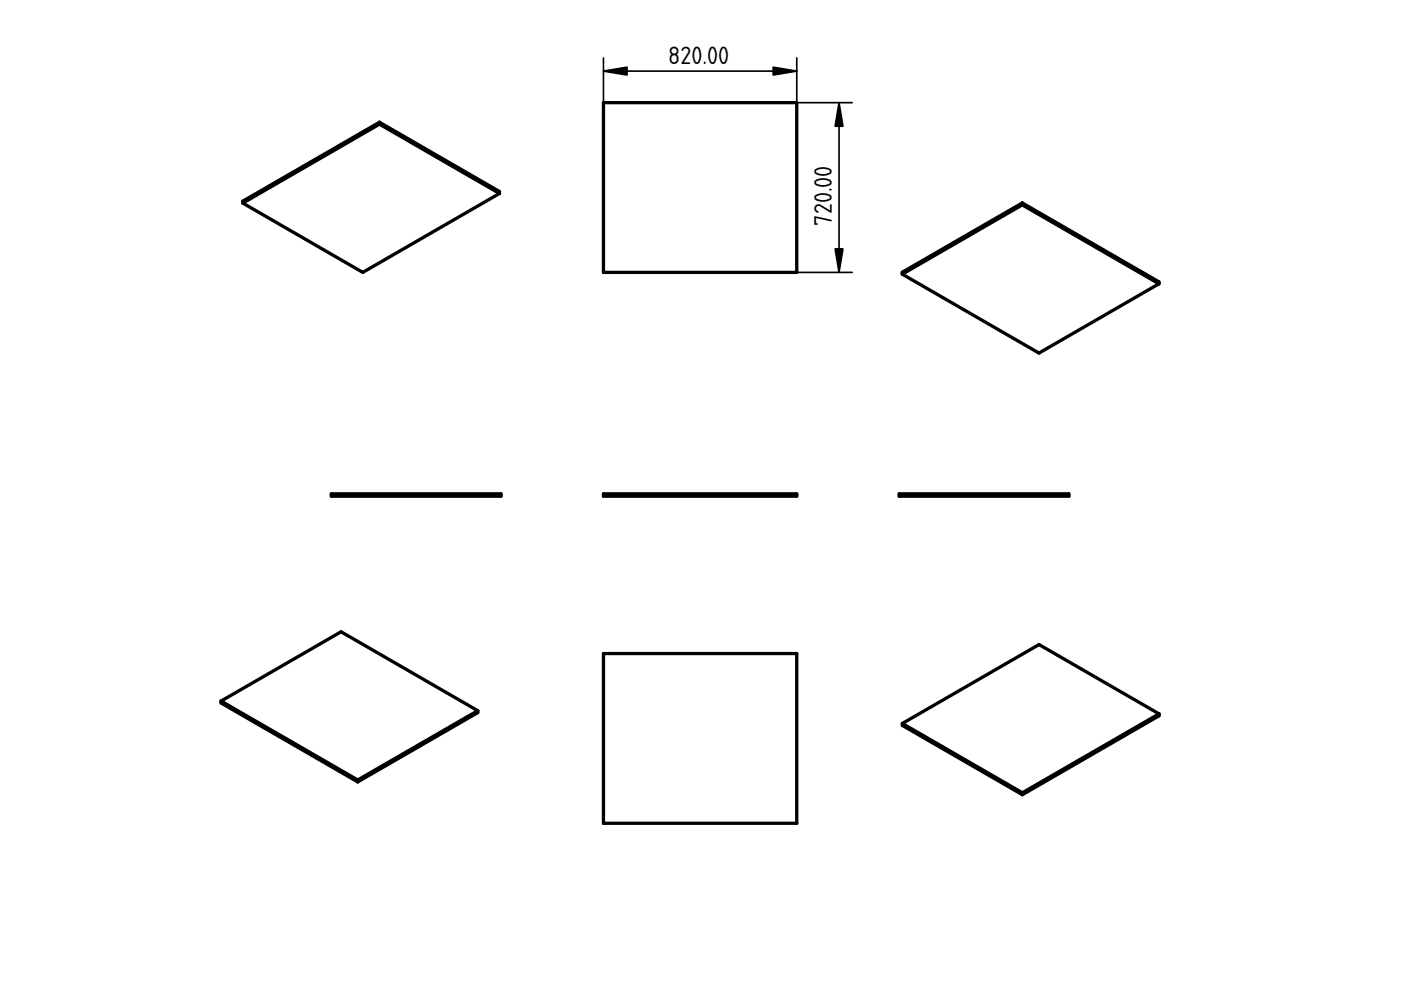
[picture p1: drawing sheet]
<svg xmlns="http://www.w3.org/2000/svg" width="297mm" height="210mm" viewBox="0 0 297 210" stroke-linecap="round" stroke-linejoin="round" font-family="sans-serif">
<defs><g id="words">
<g font-size="5">
<text x="141.7" y="13.6">820.00</text>
<text x="176.4" y="47.8" transform="rotate(-90 176.4 47.8)">720.00</text>
</g>
</g></defs>
<path d="M148.4 105h.1" fill="none" stroke="#000" stroke-width=".21"/>
<path d="M127.9 104.7h41v.5h-41z" fill="none" stroke="#000" stroke-width=".7"/>
<path d="M70.2 104.7h36v.5h-36z" fill-rule="evenodd" fill="#fff"/>
<path d="M88.2 105h.1" fill="none" stroke="#000" stroke-width=".21"/>
<path d="M70.2 104.7h36v.5h-36z" fill="none" stroke="#000" stroke-width=".7"/>
<path d="M127.9 138.6h41v36h-41z" fill-rule="evenodd" fill="#fff"/>
<path d="M148.4 156.6h.1" fill="none" stroke="#000" stroke-width=".21"/>
<path d="M127.9 138.6h41v36h-41z" fill="none" stroke="#000" stroke-width=".7"/>
<path d="M190.6 104.7h36v.5h-36z" fill-rule="evenodd" fill="#fff"/>
<path d="M208.6 105h.1" fill="none" stroke="#000" stroke-width=".21"/>
<path d="M190.6 104.7h36v.5h-36z" fill="none" stroke="#000" stroke-width=".7"/>
<path d="M127.9 21.8h41v36h-41z" fill-rule="evenodd" fill="#fff"/>
<path d="M148.4 39.8h.1" fill="none" stroke="#000" stroke-width=".21"/>
<path d="M127.9 21.8h41v36h-41z" fill="none" stroke="#000" stroke-width=".7"/>
<path d="M127.9 15.1h41M127.9 12.3v9.5M168.9 12.3v9.5h11.8M177.9 21.8v36M168.9 57.8h11.8" fill="none" stroke="#000" stroke-width=".35"/>
<path d="M127.9 15.1l5-.9v1.7zM163.9 14.2l5 .9-5 .8zM177.9 21.8l.8 5h-1.6zM177.1 52.8h1.6l-.8 5z" fill="#000" stroke="#000" stroke-width=".35"/>
<path d="M191.3 57.7l25.4-14.7 29 16.8v.4l-25.4 14.7-29-16.8z" fill-rule="evenodd" fill="#fff"/>
<path d="M218.5 58.9h.1" fill="none" stroke="#000" stroke-width=".21"/>
<path d="M191.3 58.1l25.4-14.7 29 16.8-25.4 14.7z" fill-rule="evenodd" fill="#fff"/>
<path d="M218.5 58.9h.1" fill="none" stroke="#000" stroke-width=".21"/>
<path d="M216.7 43l29 16.8v.4l-29-16.8z" fill-rule="evenodd" fill="#fff"/>
<path d="M218.5 58.9h.1" fill="none" stroke="#000" stroke-width=".21"/>
<path d="M191.3 57.7l25.4-14.7v.4l-25.4 14.7z" fill-rule="evenodd" fill="#fff"/>
<path d="M191.3 58.1l29 16.8 25.4-14.7M216.7 43l-25.4 14.7v.4M216.7 43l29 16.8v.4M216.7 43v.4M216.7 43.4l29 16.8M216.7 43.4l-25.4 14.7" fill="none" stroke="#000" stroke-width=".7"/>
<path d="M46.9 148.6l25.4-14.6 29 16.7v.4l-25.4 14.7-29-16.7z" fill-rule="evenodd" fill="#fff"/>
<path d="M74.1 149.9h.1" fill="none" stroke="#000" stroke-width=".21"/>
<path d="M46.9 148.6l25.4-14.6 29 16.7-25.4 14.7z" fill-rule="evenodd" fill="#fff"/>
<path d="M74.1 149.9h.1" fill="none" stroke="#000" stroke-width=".21"/>
<path d="M46.9 148.6l29 16.8v.4l-29-16.7z" fill-rule="evenodd" fill="#fff"/>
<path d="M74.1 149.9h.1" fill="none" stroke="#000" stroke-width=".21"/>
<path d="M75.9 165.4l25.4-14.7v.4l-25.4 14.7z" fill-rule="evenodd" fill="#fff"/>
<path d="M46.9 148.6l25.4-14.6 29 16.7M46.9 148.6v.5l29 16.7M46.9 148.6l29 16.8M101.3 150.7v.4l-25.4 14.7M101.3 150.7l-25.4 14.7M75.9 165.4v.4" fill="none" stroke="#000" stroke-width=".7"/>
<path d="M191.3 153.4l29-16.7 25.4 14.7v.4l-28.9 16.7-25.5-14.7z" fill-rule="evenodd" fill="#fff"/>
<path d="M218.5 152.6h.1" fill="none" stroke="#000" stroke-width=".21"/>
<path d="M191.3 153.4l29-16.7 25.4 14.7-28.9 16.7z" fill-rule="evenodd" fill="#fff"/>
<path d="M218.5 152.6h.1" fill="none" stroke="#000" stroke-width=".21"/>
<path d="M216.8 168.1l28.9-16.7v.4l-28.9 16.7z" fill-rule="evenodd" fill="#fff"/>
<path d="M218.5 152.6h.1" fill="none" stroke="#000" stroke-width=".21"/>
<path d="M191.3 153.4l25.5 14.7v.4l-25.5-14.7z" fill-rule="evenodd" fill="#fff"/>
<path d="M191.3 153.4v.4l25.5 14.7M191.3 153.4l25.5 14.7M245.7 151.4l-25.4-14.7-29 16.7M245.7 151.4v.4l-28.9 16.7M245.7 151.4l-28.9 16.7M216.8 168.1v.4" fill="none" stroke="#000" stroke-width=".7"/>
<path d="M51.5 42.7l29-16.8 25.4 14.7v.4l-29 16.8-25.4-14.7z" fill-rule="evenodd" fill="#fff"/>
<path d="M78.7 41.8h.1" fill="none" stroke="#000" stroke-width=".21"/>
<path d="M51.5 43.1l29-16.8 25.4 14.7-29 16.8z" fill-rule="evenodd" fill="#fff"/>
<path d="M78.7 41.8h.1" fill="none" stroke="#000" stroke-width=".21"/>
<path d="M51.5 42.7l29-16.8v.4l-29 16.8z" fill-rule="evenodd" fill="#fff"/>
<path d="M78.7 41.8h.1" fill="none" stroke="#000" stroke-width=".21"/>
<path d="M80.5 25.9l25.4 14.7v.4l-25.4-14.7z" fill-rule="evenodd" fill="#fff"/>
<path d="M80.5 25.9l25.4 14.7v.4M80.5 25.9v.4M80.5 26.3l25.4 14.7M80.5 25.9l-29 16.8v.4M80.5 26.3l-29 16.8M105.9 41l-29 16.8-25.4-14.7" fill="none" stroke="#000" stroke-width=".7"/>
<use href="#words"/>
</svg>
